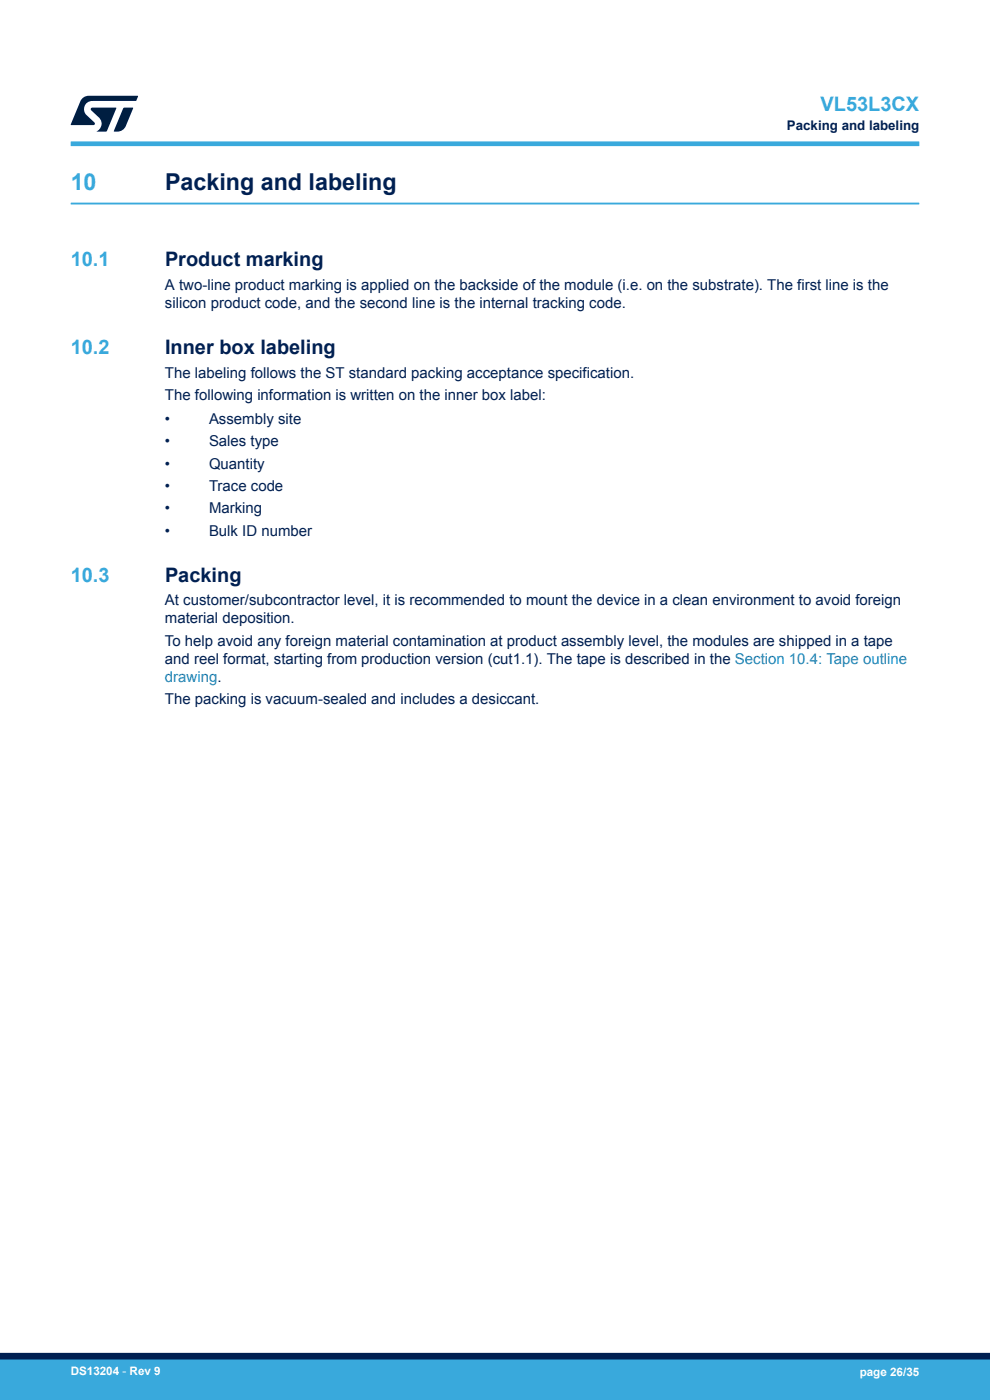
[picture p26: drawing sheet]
<svg xmlns="http://www.w3.org/2000/svg" width="210mm" height="297mm" viewBox="0 0 210 297" stroke-linecap="round" stroke-linejoin="round" font-family="sans-serif">
<defs><g id="words">
<text font-size="4.9" fill="#39a9dc" x="15" y="40.4">10</text>
<text font-size="4.9" fill="#002052" x="35" y="40.4">Packing and labeling</text>
<g font-size="4.2" fill="#39a9dc">
<text x="174.1" y="23.5">VL53L3CX</text>
<text x="15" y="56.4">10.1</text>
<text x="15" y="75.1">10.2</text>
<text x="15" y="123.4">10.3</text>
</g>
<g font-size="4.2" fill="#002052">
<text x="35" y="56.4">Product marking</text>
<text x="35" y="75.1">Inner box labeling</text>
<text x="35" y="123.4">Packing</text>
</g>
<g font-size="3.2" fill="#002052">
<text x="35" y="65.3">silicon product code, and the second line is the internal tracking code.</text>
<text x="35" y="61.5">A two-line product marking is applied on the backside of the module (i.e. on the substrate). The first line is the</text>
<text x="35" y="80.1">The labeling follows the ST standard packing acceptance specification.</text>
<text x="35" y="84.9">The following information is written on the inner box label:</text>
<text x="35" y="89.9">•</text>
<text x="44.3" y="89.9">Assembly site</text>
<text x="35" y="94.6">•</text>
<text x="44.3" y="94.6">Sales type</text>
<text x="35" y="99.4">•</text>
<text x="44.3" y="99.4">Quantity</text>
<text x="35" y="104.1">•</text>
<text x="44.3" y="104.1">Trace code</text>
<text x="35" y="108.9">•</text>
<text x="35" y="113.6">•</text>
<text x="44.3" y="108.9">Marking</text>
<text x="44.3" y="113.6">Bulk ID number</text>
<text x="35" y="128.4">At customer/subcontractor level, it is recommended to mount the device in a clean environment to avoid foreign</text>
<text x="35" y="132.3">material deposition.</text>
<text x="35" y="137">To help avoid any foreign material contamination at product assembly level, the modules are shipped in a tape</text>
<text x="35" y="140.8">and reel format, starting from production version (cut1.1). The tape is described in the Section 10.4: Tape outline</text>
<text x="35" y="149.4">The packing is vacuum-sealed and includes a desiccant.</text>
</g>
<text font-size="3.2" fill="#1f81af" x="35" y="144.6">drawing.</text>
<text font-size="2.8" fill="#002052" x="166.9" y="27.5">Packing and labeling</text>
<g font-size="2.5" fill="#fff">
<text x="15" y="291.6">DS13204 - Rev 9</text>
<text x="182.4" y="291.9">page 26/35</text>
</g>
</g></defs>
<path d="M15 43.2h180" fill="none" stroke="#39a9dc" stroke-width=".4"/>
<path d="M15 30.5h180" fill="none" stroke="#39a9dc" stroke-width="1"/>
<g fill="#001e41">
<path d="M17.6 20.8l1.2-.5 10.5 .1-.5 1h-9.2a1.74 1.74 0 0 0-1.6 1 1.74 1.74 0 0 0 .3 2l1.7 1.6 .1 .2-.1 .3h-5l2.1-5z"/>
<path d="M26.2 22.9h2.1l-1.6 3.9a1.92 1.92 0 0 1-1.8 1.1h-.7l-.1-.1z"/>
<path d="M19.4 22.9l5.2-.1 .1 .1-2.1 5h-2.1a1.85 1.85 0 0 0 .5-2.9l-1.6-1.6-.2-.2z"/>
</g>
<g fill="#39a9dc">
<path d="M0 288.4h210v8.6h-210z" fill-rule="evenodd"/>
<path d="M-.1 288.4h210.2v4.4h-210.2z" fill-rule="evenodd"/>
</g>
<path d="M0 287.7h210" fill="none" stroke="#002052" stroke-width="1.4"/>
<use href="#words"/>
</svg>
